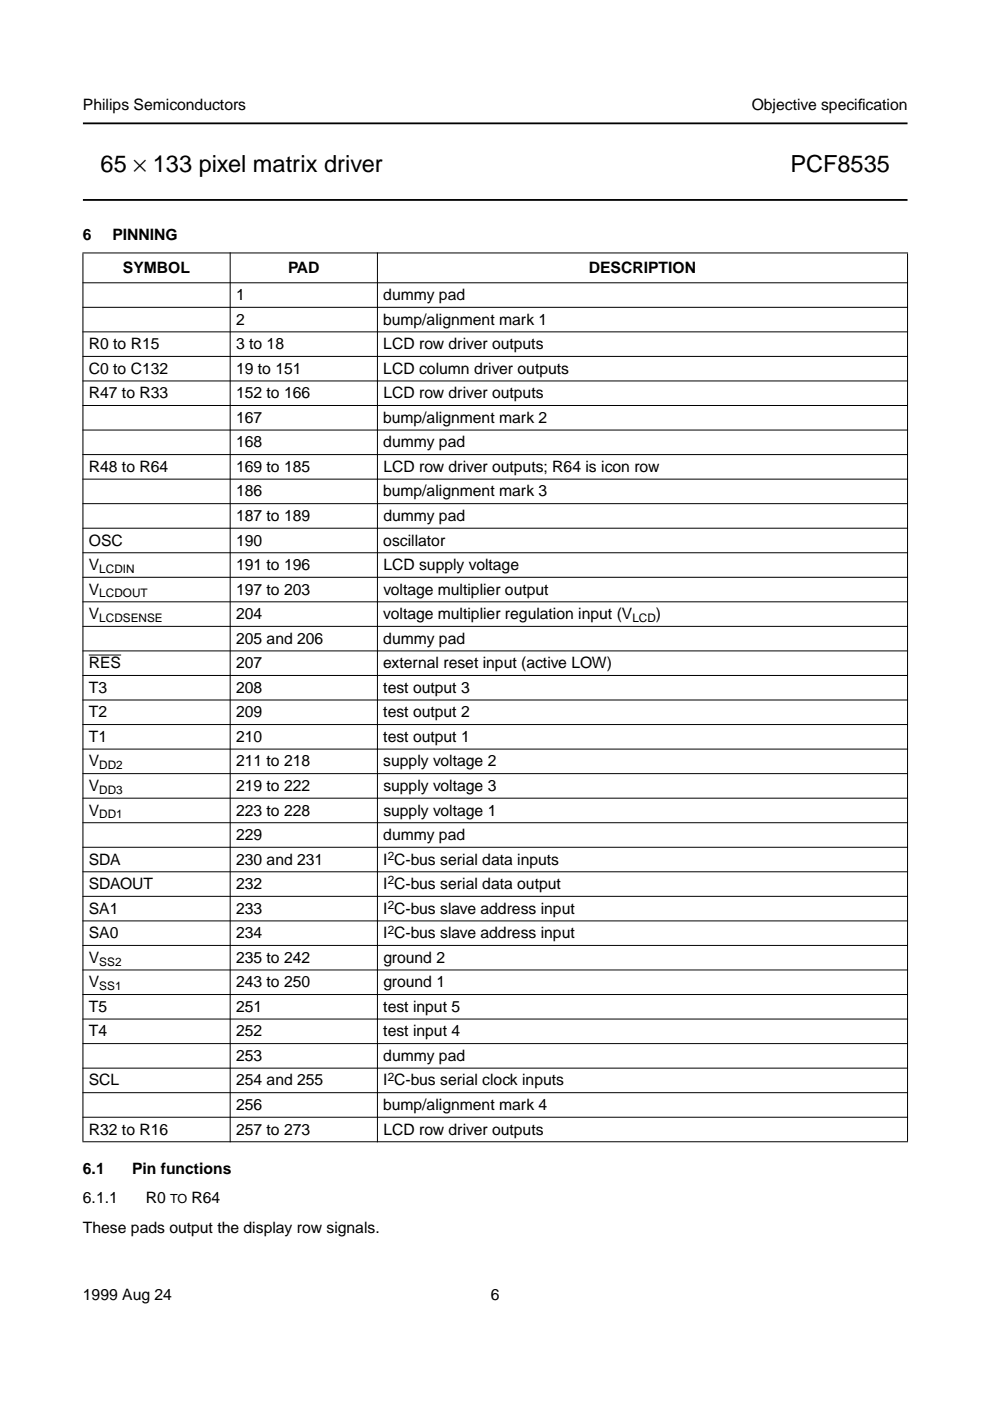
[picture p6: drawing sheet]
<svg xmlns="http://www.w3.org/2000/svg" width="210mm" height="297mm" viewBox="0 0 210 297" stroke-linecap="round" stroke-linejoin="round" font-family="sans-serif">
<defs><g id="words">
<g font-size="5">
<text x="21.3" y="36.5">65 × 133 pixel matrix driver</text>
<text x="167.6" y="36.5">PCF8535</text>
</g>
<g font-size="3.3">
<text x="17.6" y="23.4">Philips Semiconductors</text>
<text x="159.4" y="23.4">Objective specif</text>
<text x="181.9" y="23.4">ication</text>
<text x="17.6" y="50.9">6</text>
<text x="23.8" y="50.9">PINNING</text>
<text x="26.1" y="57.9">SYMBOL</text>
<text x="61.1" y="57.9">PAD</text>
<text x="124.8" y="57.9">DESCRIPTION</text>
<text x="50.1" y="63.6">1</text>
<text x="81.3" y="63.6">dummy pad</text>
<text x="50.1" y="68.8">2</text>
<text x="81.3" y="68.8">bump/alignment mark 1</text>
<text x="18.8" y="74">R0 to R15</text>
<text x="50.1" y="74">3 to 18</text>
<text x="81.3" y="74">LCD row driver outputs</text>
<text x="18.8" y="79.2">C0 to C132</text>
<text x="50.1" y="79.2">19 to 151</text>
<text x="81.3" y="79.2">LCD column driver outputs</text>
<text x="18.8" y="84.4">R47 to R33</text>
<text x="50.1" y="84.4">152 to 166</text>
<text x="50.1" y="89.6">167</text>
<text x="81.3" y="89.6">bump/alignment mark 2</text>
<text x="81.3" y="84.4">LCD row driver outputs</text>
<text x="50.1" y="94.9">168</text>
<text x="81.3" y="94.9">dummy pad</text>
<text x="18.8" y="100.1">R48 to R64</text>
<text x="50.1" y="100.1">169 to 185</text>
<text x="81.3" y="100.1">LCD row driver outputs; R64 is icon row</text>
<text x="50.1" y="105.3">186</text>
<text x="81.3" y="105.3">bump/alignment mark 3</text>
<text x="50.1" y="110.5">187 to 189</text>
<text x="81.3" y="110.5">dummy pad</text>
<text x="18.8" y="115.7">OSC</text>
<text x="50.1" y="115.7">190</text>
<text x="81.3" y="115.7">oscillator</text>
<text x="18.8" y="120.9">V</text>
<text x="50.1" y="120.9">191 to 196</text>
<text x="81.3" y="120.9">LCD supply voltage</text>
<text x="18.8" y="126.1">V</text>
<text x="18.8" y="131.3">V</text>
<text x="50.1" y="126.1">197 to 203</text>
<text x="50.1" y="131.3">204</text>
<text x="81.3" y="131.3">voltage multiplier regulation input (V</text>
<text x="81.3" y="126.1">voltage multiplier output</text>
<text x="139.1" y="131.3">)</text>
<text x="50.1" y="136.5">205 and 206</text>
<text x="81.3" y="136.5">dummy pad</text>
<text x="18.8" y="141.7">RES</text>
<text x="50.1" y="141.7">207</text>
<text x="81.3" y="141.7">external reset input (active LOW)</text>
<text x="18.8" y="146.9">T3</text>
<text x="50.1" y="146.9">208</text>
<text x="81.3" y="146.9">test output 3</text>
<text x="18.8" y="152.1">T2</text>
<text x="50.1" y="152.1">209</text>
<text x="81.3" y="152.1">test output 2</text>
<text x="18.8" y="157.3">T1</text>
<text x="50.1" y="157.3">210</text>
<text x="81.3" y="157.3">test output 1</text>
<text x="18.8" y="162.5">V</text>
<text x="18.8" y="167.7">V</text>
<text x="50.1" y="162.5">211 to 218</text>
<text x="50.1" y="167.7">219 to 222</text>
<text x="81.3" y="162.5">supply voltage 2</text>
<text x="81.3" y="167.7">supply voltage 3</text>
<text x="18.8" y="172.9">V</text>
<text x="50.1" y="172.9">223 to 228</text>
<text x="81.3" y="172.9">supply voltage 1</text>
<text x="50.1" y="178.1">229</text>
<text x="81.3" y="178.1">dummy pad</text>
<text x="18.8" y="183.3">SDA</text>
<text x="50.1" y="183.3">230 and 231</text>
<text x="81.3" y="183.3">I C-bus serial data inputs</text>
<text x="18.8" y="188.5">SDAOUT</text>
<text x="50.1" y="188.5">232</text>
<text x="81.3" y="188.5">I C-bus serial data output</text>
<text x="18.8" y="193.7">SA1</text>
<text x="50.1" y="193.7">233</text>
<text x="81.3" y="193.7">I C-bus slave address input</text>
<text x="18.8" y="198.9">SA0</text>
<text x="50.1" y="198.9">234</text>
<text x="81.3" y="198.9">I C-bus slave address input</text>
<text x="18.8" y="209.3">V</text>
<text x="18.8" y="204.1">V</text>
<text x="50.1" y="204.1">235 to 242</text>
<text x="50.1" y="209.3">243 to 250</text>
<text x="81.3" y="204.1">ground 2</text>
<text x="81.3" y="209.3">ground 1</text>
<text x="18.8" y="214.5">T5</text>
<text x="50.1" y="214.5">251</text>
<text x="81.3" y="214.5">test input 5</text>
<text x="18.8" y="219.7">T4</text>
<text x="50.1" y="219.7">252</text>
<text x="81.3" y="219.7">test input 4</text>
<text x="50.1" y="224.9">253</text>
<text x="81.3" y="224.9">dummy pad</text>
<text x="18.8" y="230.1">SCL</text>
<text x="50.1" y="230.1">254 and 255</text>
<text x="81.3" y="230.1">I C-bus serial clock inputs</text>
<text x="50.1" y="235.3">256</text>
<text x="81.3" y="235.3">bump/alignment mark 4</text>
<text x="18.8" y="240.5">R32 to R16</text>
<text x="50.1" y="240.5">257 to 273</text>
<text x="81.3" y="240.5">LCD row driver outputs</text>
<text x="17.6" y="248.9">6.1</text>
<text x="28" y="248.9">Pin functions</text>
<text x="17.6" y="255.1">6.1.1</text>
<text x="30.9" y="255.1">R0</text>
<text x="40.6" y="255.1">R64</text>
<text x="17.6" y="261.4">These pads output the display row signals.</text>
<text x="17.6" y="275.6">1999 Aug 24</text>
<text x="104.1" y="275.6">6</text>
</g>
<text font-size="2.7" x="36.1" y="255.1">TO</text>
<g font-size="2.5">
<text x="21.1" y="121.5">LCDIN</text>
<text x="21.1" y="126.7">LCDOUT</text>
<text x="21.1" y="131.9">LCDSENSE</text>
<text x="134.1" y="131.9">LCD</text>
<text x="21.1" y="163.1">DD2</text>
<text x="21.1" y="168.3">DD3</text>
<text x="21.1" y="173.5">DD1</text>
<text x="82.2" y="182.3">2</text>
<text x="82.2" y="187.5">2</text>
<text x="82.2" y="192.7">2</text>
<text x="82.2" y="197.9">2</text>
<text x="21.1" y="204.7">SS2</text>
<text x="21.1" y="209.9">SS1</text>
<text x="82.2" y="229.1">2</text>
</g>
</g></defs>
<path d="M17.6 26.2h174.8M17.6 42.4h174.8" fill="none" stroke="#000" stroke-width=".38"/>
<path d="M18.8 138.9h6.9" fill="none" stroke="#000" stroke-width=".21"/>
<g fill="#000" stroke="#000" stroke-width=".21">
<path d="M17.5 53.6h175zM17.5 60h175zM17.5 65.2h175zM17.5 70.4h175zM17.5 75.6h175zM17.5 80.8h175zM17.5 86h175zM17.5 91.2h175zM17.5 96.4h175zM17.5 101.6h175zM17.5 106.8h175zM17.5 112h175z"/>
<path d="M17.5 117.2h175zM17.5 122.4h175zM17.5 127.6h175zM17.5 132.8h175zM17.5 138h175zM17.5 143.2h175zM17.5 148.4h175zM17.5 153.6h175zM17.5 158.8h175zM17.5 164h175zM17.5 169.2h175zM17.5 174.4h175z"/>
<path d="M17.5 179.6h175zM17.5 184.8h175zM17.5 190h175zM17.5 195.2h175zM17.5 200.5h175zM17.5 205.7h175zM17.5 210.9h175zM17.5 216.1h175zM17.5 221.3h175zM17.5 226.5h175zM17.5 231.7h175zM17.5 236.9h175z"/>
<path d="M17.6 53.7v188.3zM48.8 53.5v188.7zM80 53.5v188.7zM192.4 53.7v188.3zM17.5 242.1h175z"/>
</g>
<use href="#words"/>
</svg>
